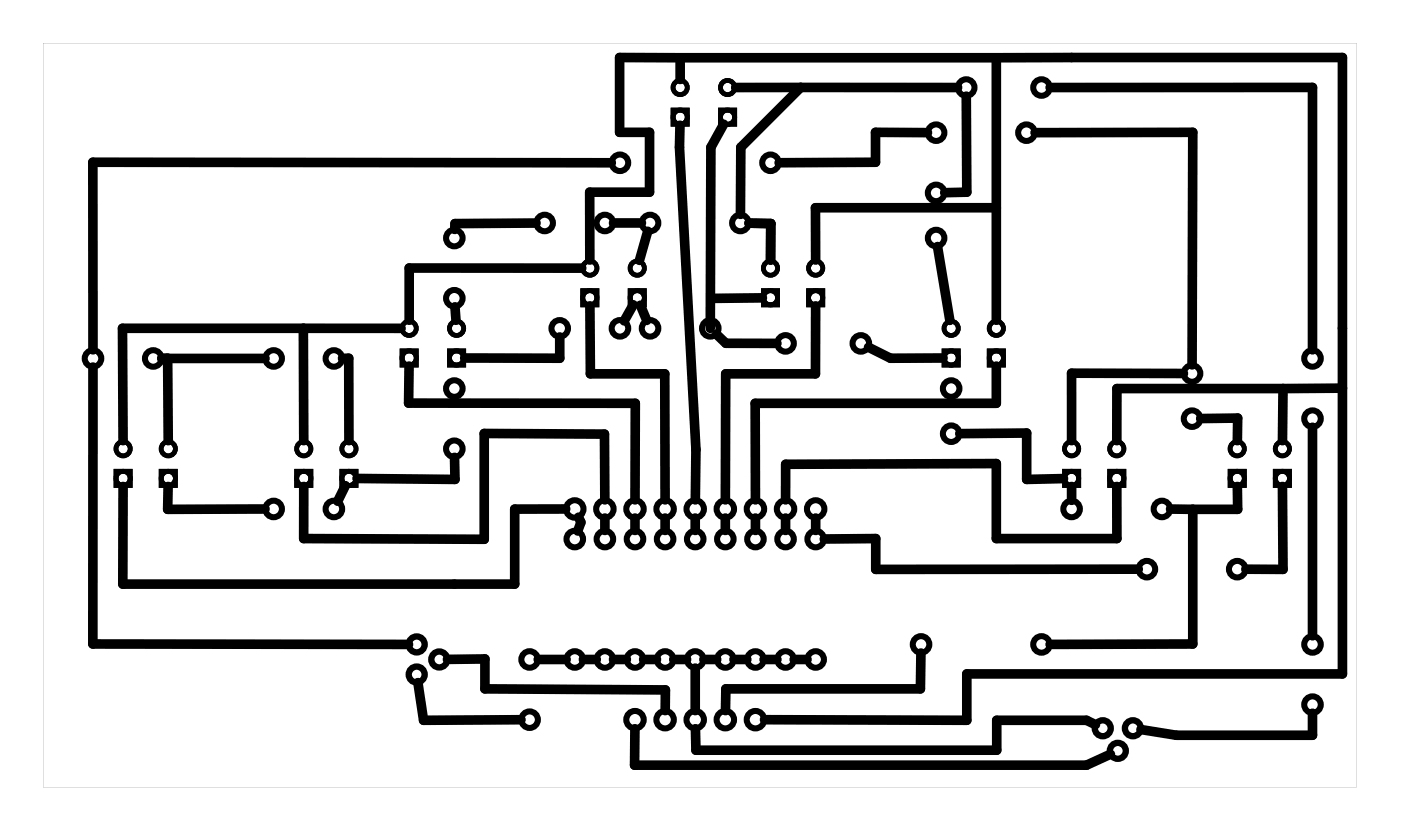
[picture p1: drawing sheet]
<svg xmlns="http://www.w3.org/2000/svg" width="118mm" height="70mm" viewBox="0 0 118 70" stroke-linecap="round" stroke-linejoin="round" font-family="sans-serif">
<path d="M3.6 3.6v62.8h110.8v-62.8zM3.6 3.6h110.8v62.8h-110.8z" fill="#000"/>
<g fill="none" stroke="#000" stroke-width=".4">
<path d="M56.8 9.3h1.2v1.2h-1.2zM60.8 9.3h1.2v1.2h-1.2zM9.8 39.8h1.2v1.2h-1.2zM13.6 39.8h1.2v1.2h-1.2zM25 39.8h1.2v1.2h-1.2zM28.8 39.8h1.2v1.2h-1.2zM33.9 29.6h1.2v1.2h-1.2zM37.9 29.6h1.2v1.2h-1.2zM49.2 24.5h1.2v1.2h-1.2zM53.2 24.5h1.2v1.2h-1.2zM64.4 24.5h1.2v1.2h-1.2zM68.2 24.5h1.2v1.2h-1.2z"/>
<path d="M79.6 29.6h1.2v1.2h-1.2zM83.4 29.6h1.2v1.2h-1.2zM89.8 39.8h1.2v1.2h-1.2zM93.6 39.8h1.2v1.2h-1.2zM103.8 39.8h1.2v1.2h-1.2zM107.6 39.8h1.2v1.2h-1.2z"/>
<circle cx="57.4" cy="9.9" r=".6"/>
<circle cx="57.4" cy="7.4" r=".6"/>
<circle cx="61.4" cy="9.9" r=".6"/>
<circle cx="61.4" cy="7.4" r=".6"/>
<circle cx="10.4" cy="37.9" r=".6"/>
<circle cx="14.2" cy="37.9" r=".6"/>
<circle cx="25.6" cy="37.9" r=".6"/>
<circle cx="29.4" cy="37.9" r=".6"/>
<circle cx="34.5" cy="30.2" r=".6"/>
<circle cx="34.5" cy="27.7" r=".6"/>
<circle cx="38.5" cy="30.2" r=".6"/>
<circle cx="38.5" cy="27.7" r=".6"/>
<circle cx="49.8" cy="25.1" r=".6"/>
<circle cx="49.8" cy="22.6" r=".6"/>
<circle cx="53.8" cy="25.1" r=".6"/>
<circle cx="53.8" cy="22.6" r=".6"/>
<circle cx="65" cy="25.1" r=".6"/>
<circle cx="65" cy="22.6" r=".6"/>
<circle cx="68.8" cy="25.1" r=".6"/>
<circle cx="68.8" cy="22.6" r=".6"/>
<circle cx="80.2" cy="30.2" r=".6"/>
<circle cx="80.2" cy="27.7" r=".6"/>
<circle cx="84" cy="30.2" r=".6"/>
<circle cx="84" cy="27.7" r=".6"/>
<circle cx="90.4" cy="37.9" r=".6"/>
<circle cx="94.2" cy="37.9" r=".6"/>
<circle cx="104.4" cy="37.9" r=".6"/>
<circle cx="108.2" cy="37.9" r=".6"/>
<circle cx="10.4" cy="40.4" r=".6"/>
<circle cx="14.2" cy="40.4" r=".6"/>
<circle cx="25.6" cy="40.4" r=".6"/>
<circle cx="29.4" cy="40.4" r=".6"/>
<circle cx="90.4" cy="40.4" r=".6"/>
<circle cx="94.2" cy="40.4" r=".6"/>
<circle cx="104.4" cy="40.4" r=".6"/>
<circle cx="108.2" cy="40.4" r=".6"/>
</g>
<g fill="none" stroke="#000" stroke-width=".51">
<circle cx="45.9" cy="18.8" r=".7"/>
<circle cx="51" cy="18.8" r=".7"/>
<circle cx="52.3" cy="13.7" r=".7"/>
<circle cx="54.8" cy="18.8" r=".7"/>
<circle cx="62.5" cy="18.8" r=".7"/>
<circle cx="65" cy="13.7" r=".7"/>
<circle cx="79" cy="16.3" r=".7"/>
<circle cx="79" cy="11.2" r=".7"/>
<circle cx="81.5" cy="7.4" r=".7"/>
<circle cx="86.6" cy="11.2" r=".7"/>
<circle cx="87.9" cy="7.4" r=".7"/>
<circle cx="7.8" cy="30.2" r=".7"/>
<circle cx="12.9" cy="30.2" r=".7"/>
<circle cx="23.1" cy="30.2" r=".7"/>
<circle cx="28.2" cy="30.2" r=".7"/>
<circle cx="38.3" cy="32.8" r=".7"/>
<circle cx="38.3" cy="20.1" r=".7"/>
<circle cx="38.3" cy="25.2" r=".7"/>
<circle cx="38.3" cy="37.9" r=".7"/>
<circle cx="47.2" cy="27.7" r=".7"/>
<circle cx="52.3" cy="27.7" r=".7"/>
<circle cx="54.8" cy="27.7" r=".7"/>
<circle cx="59.9" cy="27.7" r=".7"/>
<circle cx="66.3" cy="29" r=".7"/>
<circle cx="72.6" cy="29" r=".7"/>
<circle cx="79" cy="20.1" r=".7"/>
<circle cx="80.2" cy="32.8" r=".7"/>
<circle cx="80.2" cy="36.6" r=".7"/>
<circle cx="100.6" cy="31.5" r=".7"/>
<circle cx="100.6" cy="35.3" r=".7"/>
<circle cx="110.7" cy="30.2" r=".7"/>
<circle cx="110.7" cy="35.3" r=".7"/>
<circle cx="23.1" cy="42.9" r=".7"/>
<circle cx="28.2" cy="42.9" r=".7"/>
<circle cx="44.7" cy="55.6" r=".7"/>
<circle cx="48.5" cy="42.9" r=".74"/>
<circle cx="48.5" cy="55.6" r=".7"/>
<circle cx="48.5" cy="45.5" r=".7"/>
<circle cx="51" cy="42.9" r=".74"/>
<circle cx="51" cy="55.6" r=".7"/>
<circle cx="51" cy="45.5" r=".7"/>
<circle cx="53.6" cy="42.9" r=".74"/>
<circle cx="53.6" cy="55.6" r=".7"/>
<circle cx="53.6" cy="45.5" r=".7"/>
<circle cx="56.1" cy="42.9" r=".74"/>
<circle cx="56.1" cy="55.6" r=".7"/>
<circle cx="56.1" cy="45.5" r=".7"/>
<circle cx="58.6" cy="42.9" r=".74"/>
<circle cx="58.6" cy="55.6" r=".7"/>
<circle cx="58.6" cy="45.5" r=".7"/>
<circle cx="61.2" cy="42.9" r=".74"/>
<circle cx="61.2" cy="55.6" r=".7"/>
<circle cx="61.2" cy="45.5" r=".7"/>
<circle cx="63.7" cy="42.9" r=".74"/>
<circle cx="63.7" cy="55.6" r=".7"/>
<circle cx="63.7" cy="45.5" r=".7"/>
<circle cx="66.3" cy="42.9" r=".74"/>
<circle cx="66.3" cy="55.6" r=".7"/>
<circle cx="66.3" cy="45.5" r=".7"/>
<circle cx="68.8" cy="42.9" r=".74"/>
<circle cx="68.8" cy="55.6" r=".7"/>
<circle cx="68.8" cy="45.5" r=".7"/>
<circle cx="77.7" cy="54.4" r=".7"/>
<circle cx="87.9" cy="54.4" r=".7"/>
<circle cx="90.4" cy="42.9" r=".7"/>
<circle cx="96.7" cy="48" r=".7"/>
<circle cx="98" cy="42.9" r=".7"/>
<circle cx="104.4" cy="48" r=".7"/>
<circle cx="110.7" cy="54.4" r=".7"/>
<circle cx="110.7" cy="59.5" r=".7"/>
<circle cx="44.7" cy="60.7" r=".7"/>
<circle cx="53.6" cy="60.7" r=".74"/>
<circle cx="56.1" cy="60.7" r=".74"/>
<circle cx="58.6" cy="60.7" r=".74"/>
<circle cx="61.2" cy="60.7" r=".74"/>
<circle cx="63.7" cy="60.7" r=".74"/>
</g>
<g fill="none" stroke="#000" stroke-width=".53">
<circle cx="35.2" cy="54.4" r=".67"/>
<circle cx="35.2" cy="56.9" r=".67"/>
<circle cx="37.1" cy="55.6" r=".67"/>
<circle cx="93" cy="61.4" r=".67"/>
<circle cx="94.3" cy="63.4" r=".67"/>
<circle cx="95.6" cy="61.4" r=".67"/>
</g>
<g fill="none" stroke="#000" stroke-width=".81">
<path d="M45.2 18.8l-6.8 .1v.5M51.6 13.7h-43.8v15.8M51.8 18.8h2.3M54.6 19.5l-.7 2.5M57.4 10.6l-.1 1.8 1.4 25.5v4.3M57.4 4.9h55.8v52h-31.6v3.9l-17.1-.1M57.4 4.9v1.8M57.4 4.9h-5.1v6.3h2.5v5h-5.1l.1 5.7M61 10.5l-1 1.9-.1 15.3M62.1 7.4h18.7M63.2 18.8l1.8 .1v3M67.5 7.4l-5 5v5.7"/>
<path d="M78.2 11.2h-4.3v2.5h-8.2M81.5 8.1l.1 8.1-1.9 .1M84 4.9v22.1M84 17.5h-15.2v4.4M87.3 11.2h13.3v19.6M88.6 7.4h22.1v22.1M7.8 31v23.3l26.7 .1M22.4 30.2h-8.7h.4l.1 7M25.6 27.7v9.5M28.9 30.2h.5v7M33.8 27.7h-23.5l.1 9.5M34.5 30.9v3.1h19.1v8.2"/>
<path d="M38.3 38.6l.1 1.9-8.3-.1M38.4 25.9l.1 1.1M47.2 28.4v1.8h-8M49.1 22.6h-14.6v4.4M49.8 25.8v5.7h6.3v10.7M53.4 25.7l-.7 1.4M54 25.8l.6 1.2M60.4 28.2l.8 .8h4.3M64.3 25.1l-4.3 .1M68.8 25.8v5.7h-7.6v10.7M73.3 29.3l1.8 .9h4.5M79.1 20.8l1 6.2"/>
<path d="M81 36.6l5.6-.1v4l3.1-.1M84 30.9v3.1h-20.3v8.2M99.8 31.5h-9.4v5.7M101.3 35.3h3.1v1.9M108.2 32.8v4.4M108.2 32.8h-14v4.4M110.7 36.1v17.5M113.2 32.8h-5M10.4 41v8.3h33v-6.3l4.3-.1M14.2 41l-.1 2 8.3-.1M25.6 41v4.4l15.2 .1v-8.9h10.2v5.6M29.1 41l-.6 1.3"/>
<path d="M35.3 57.6l.4 3.2 8.2-.1M37.7 55.6h3.2v2.5l15.2 .1v1.8M45.4 55.6h2.4M48.8 43.6l.2 .5-.3 .7M49.2 55.6h1.1M51 43.7v1.1M51.8 55.6h1M53.6 43.7v1.1M54.3 55.6h1.1M56.1 43.7v1.1M56.8 55.6h1.1M58.6 43.7v1.1"/>
<path d="M58.6 56.4v3.6M59.4 55.6h1.1M61.2 43.7v1.1M61.9 55.6h1.1M63.7 43.7v1.1M64.5 55.6h1M66.3 43.7v1.1M67 55.6h1.1M68.8 43.7v1.1M69.5 45.5l4.4-.1v2.6h22.1M77.7 55.1l-.1 3h-16.4v1.9M90.4 41v1.2"/>
<path d="M94.2 41v4.4h-10.2v-6.3l-17.7 .1v3M98.7 43h1.9M100.6 43v11.3l-12 .1M104.4 41v2h-3.8M108.2 41v7h-3.1M53.6 61.5l-.1 3.1h38.2l2-1M92.4 61.1l-.7-.3h-7.6v2.5h-25.4v-1.8M110.7 60.2v1.8h-11.5l-3-.4"/>
</g>
</svg>
